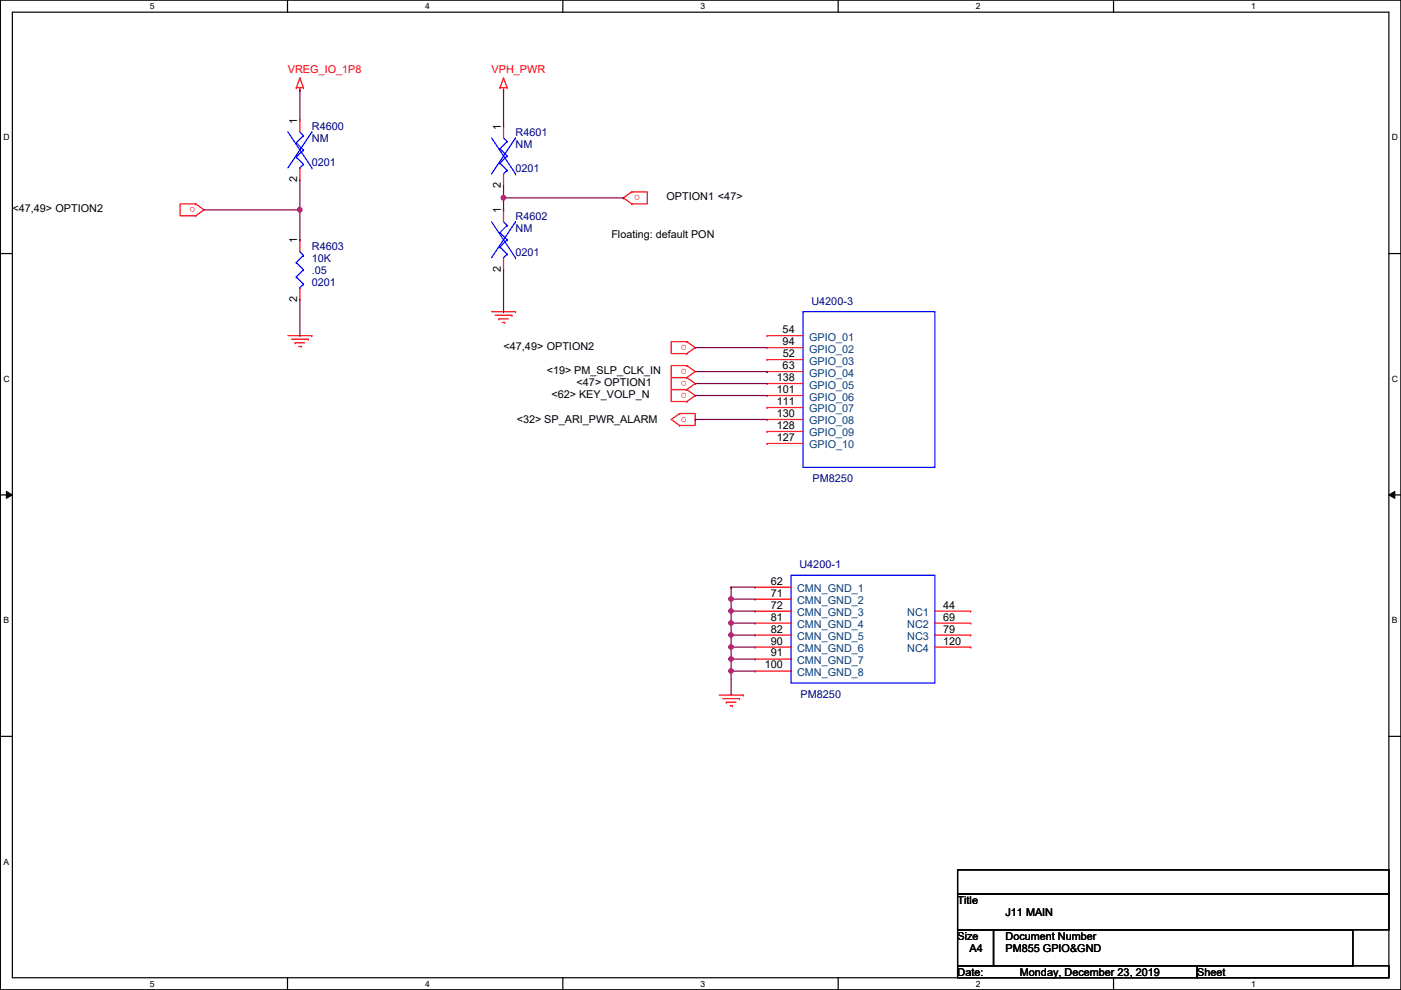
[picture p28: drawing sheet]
<svg xmlns="http://www.w3.org/2000/svg" width="297mm" height="210mm" viewBox="0 0 297 210" stroke-linecap="round" stroke-linejoin="round" font-family="sans-serif">
<defs><g id="words">
<g font-size="2.3" fill="#f00">
<text x="61" y="15.6">VREG_IO_1P8</text>
<text x="104.2" y="15.6">VPH_PWR</text>
<text x="135.7" y="41.3" transform="rotate(180 135.7 41.3)">o</text>
<text x="41.5" y="43.9" transform="rotate(180 41.5 43.9)">o</text>
<text x="145.6" y="73.1" transform="rotate(180 145.6 73.1)">o</text>
<text x="145.6" y="80.7" transform="rotate(180 145.6 80.7)">o</text>
<text x="145.6" y="78.1" transform="rotate(180 145.6 78.1)">o</text>
<text x="145.6" y="83.2" transform="rotate(180 145.6 83.2)">o</text>
<text x="144.4" y="89.5">o</text>
</g>
<g font-size="2.3">
<text x="63" y="26.2" transform="rotate(-90 63 26.2)">1</text>
<text x="106.2" y="27.5" transform="rotate(-90 106.2 27.5)">1</text>
<text x="63" y="38.6" transform="rotate(-90 63 38.6)">2</text>
<text x="106.2" y="39.9" transform="rotate(-90 106.2 39.9)">2</text>
<text x="2.6" y="45">&lt;47,49&gt; OPTION2</text>
<text x="106.2" y="45.3" transform="rotate(-90 106.2 45.3)">1</text>
<text x="141.3" y="42.5">OPTION1 &lt;47&gt;</text>
<text x="63" y="51.6" transform="rotate(-90 63 51.6)">1</text>
<text x="129.6" y="50.4">Floating: default PON</text>
<text x="106.2" y="57.7" transform="rotate(-90 106.2 57.7)">2</text>
<text x="63" y="64" transform="rotate(-90 63 64)">2</text>
<text x="165.9" y="70.6">54</text>
<text x="106.8" y="74.3">&lt;47,49&gt; OPTION2</text>
<text x="165.9" y="73.2">94</text>
<text x="165.9" y="75.7">52</text>
<text x="115.9" y="79.3">&lt;19&gt; PM_SLP_CLK_IN</text>
<text x="122.3" y="81.9">&lt;47&gt; OPTION1</text>
<text x="164.7" y="80.8">138</text>
<text x="164.7" y="83.3">101</text>
<text x="165.9" y="78.2">63</text>
<text x="109.6" y="89.7">&lt;32&gt; SP_ARI_PWR_ALARM</text>
<text x="116.9" y="84.4">&lt;62&gt; KEY_VOLP_N</text>
<text x="164.7" y="85.9">111</text>
<text x="164.7" y="88.4">130</text>
<text x="164.7" y="90.9">128</text>
<text x="164.7" y="93.5">127</text>
<text x="163.4" y="124">62</text>
<text x="163.4" y="126.5">71</text>
<text x="163.4" y="129">72</text>
<text x="163.4" y="131.6">81</text>
<text x="200" y="129">44</text>
<text x="200" y="131.6">69</text>
<text x="163.4" y="134.1">82</text>
<text x="163.4" y="136.7">90</text>
<text x="200" y="134.1">79</text>
<text x="200" y="136.6">120</text>
<text x="162.1" y="141.7">100</text>
<text x="163.4" y="139.2">91</text>
<text x="203" y="191.6">Title</text>
<text x="213.2" y="194.1">J11 MAIN</text>
<text x="203" y="199.2">Size</text>
<text x="205.6" y="201.8">A4</text>
<text x="213.2" y="199.2">Document Number</text>
<text x="213.2" y="201.8">PM855 GPIO&amp;GND</text>
<text x="203" y="206.8">Date:</text>
<text x="216.2" y="206.8">Monday, December 23, 2019</text>
<text x="253.8" y="206.8">Sheet</text>
</g>
<g font-size="2.3" fill="#000080">
<text x="66.1" y="27.5">R4600</text>
<text x="109.3" y="28.8">R4601</text>
<text x="66.1" y="30.1">NM</text>
<text x="66.1" y="35.1">0201</text>
<text x="109.3" y="31.3">NM</text>
<text x="109.3" y="36.4">0201</text>
<text x="109.3" y="46.6">R4602</text>
<text x="66.1" y="52.9">R4603</text>
<text x="109.3" y="49.1">NM</text>
<text x="66.1" y="55.5">10K</text>
<text x="66.1" y="58">.05</text>
<text x="109.3" y="54.2">0201</text>
<text x="66.1" y="60.5">0201</text>
<text x="172" y="64.6">U4200-3</text>
<text x="172.3" y="102.2">PM8250</text>
<text x="169.5" y="120.5">U4200-1</text>
<text x="169.8" y="147.9">PM8250</text>
</g>
<g font-size="2.3" fill="#004080">
<text x="171.5" y="72.2">GPIO_01</text>
<text x="171.5" y="74.8">GPIO_02</text>
<text x="171.5" y="77.3">GPIO_03</text>
<text x="171.5" y="79.8">GPIO_04</text>
<text x="171.5" y="82.4">GPIO_05</text>
<text x="171.5" y="84.9">GPIO_06</text>
<text x="171.5" y="87.5">GPIO_07</text>
<text x="171.5" y="90">GPIO_08</text>
<text x="171.5" y="92.5">GPIO_09</text>
<text x="171.5" y="95.1">GPIO_10</text>
<text x="169" y="125.6">CMN_GND_1</text>
<text x="169" y="128.1">CMN_GND_2</text>
<text x="169" y="130.6">CMN_GND_3</text>
<text x="192.4" y="130.6">NC1</text>
<text x="169" y="133.2">CMN_GND_4</text>
<text x="169" y="135.7">CMN_GND_5</text>
<text x="192.4" y="133.2">NC2</text>
<text x="192.4" y="135.7">NC3</text>
<text x="169" y="138.3">CMN_GND_6</text>
<text x="169" y="140.8">CMN_GND_7</text>
<text x="169" y="143.3">CMN_GND_8</text>
<text x="192.4" y="138.3">NC4</text>
</g>
<g font-size="1.8">
<text x="31.8" y="1.9">5</text>
<text x="90.1" y="1.9">4</text>
<text x="148.5" y="1.9">3</text>
<text x="206.9" y="1.9">2</text>
<text x="265.3" y="1.9">1</text>
<text x=".7" y="29.8">D</text>
<text x="295.1" y="29.8">D</text>
<text x=".7" y="80.9">C</text>
<text x="295.1" y="80.9">C</text>
<text x=".7" y="132.1">B</text>
<text x="295.1" y="132.1">B</text>
<text x=".7" y="183.3">A</text>
<text x="31.8" y="209.2">5</text>
<text x="90.1" y="209.2">4</text>
<text x="148.5" y="209.2">3</text>
<text x="206.9" y="209.2">2</text>
<text x="265.3" y="209.2">1</text>
</g>
</g></defs>
<path d="M.1 0h296.9v209.8h-296.9zM2.6 2.6h291.9v204.7h-291.9z" fill="none" stroke="#000" stroke-width=".25"/>
<g fill="#fff">
<path d="M31.8 .3h1v2h-1z"/>
<path d="M31.8 207.6h1v1.9h-1z"/>
</g>
<path d="M61 0v2.6M61 207.3v2.5" fill="none" stroke="#000" stroke-width=".25"/>
<g fill="#fff">
<path d="M90.1 .3h1v2h-1z"/>
<path d="M90.1 207.6h1v1.9h-1z"/>
</g>
<path d="M119.3 0v2.6M119.3 207.3v2.5" fill="none" stroke="#000" stroke-width=".25"/>
<g fill="#fff">
<path d="M148.5 .3h1v2h-1z"/>
<path d="M148.5 207.6h1v1.9h-1z"/>
</g>
<path d="M177.7 0v2.6M177.7 207.3v2.5" fill="none" stroke="#000" stroke-width=".25"/>
<g fill="#fff">
<path d="M206.9 .3h1v2h-1z"/>
<path d="M206.9 207.6h1v1.9h-1z"/>
</g>
<path d="M236.1 0v2.6M236.1 207.3v2.5" fill="none" stroke="#000" stroke-width=".25"/>
<g fill="#fff">
<path d="M265.3 .3h.9v2h-.9z"/>
<path d="M265.3 207.6h.9v1.9h-.9z"/>
<path d="M.7 28.2h1.3v1.9h-1.3z"/>
<path d="M295.1 28.2h1.3v1.9h-1.3z"/>
<path d="M.7 79.3h1.3v2h-1.3z"/>
<path d="M295.1 79.3h1.3v2h-1.3z"/>
</g>
<path d="M.1 53.8h2.5M294.5 53.8h2.5" fill="none" stroke="#000" stroke-width=".25"/>
<g fill="#fff">
<path d="M.7 130.5h1.2v2h-1.2z"/>
<path d="M295.1 130.5h1.2v2h-1.2z"/>
</g>
<path d="M.1 104.9h2.5M294.5 104.9h2.5" fill="none" stroke="#000" stroke-width=".25"/>
<path d="M1.4 104.2l1.2 .7-1.2 .8zM294.5 104.9l1.2-.7v1.5z" fill="#000"/>
<path d="M1.4 104.2l1.2 .7-1.2 .8zM294.5 104.9l1.2-.7v1.5z" fill="none" stroke="#000" stroke-width=".21"/>
<path d="M.7 181.7h1.2v2h-1.2z" fill="#fff"/>
<path d="M.1 156.1h2.5M294.5 156.1h2.5M203 184.4h91.5v5.1h-91.5zM203 189.5h91.5v7.6h-91.5zM203 197.1h7.6v7.7h-7.6zM210.6 197.1h76.2v7.7h-76.2zM203 204.8h50.8v2.5h-50.8zM253.8 204.8h40.7v2.5h-40.7z" fill="none" stroke="#000" stroke-width=".25"/>
<g fill="none" stroke="#f00" stroke-width=".25">
<path d="M62.8 18.6h.1M62.8 18.6h1.5M63.6 19.1h.1M63.6 16.6h.1M63.6 18.6v.5M63.6 16.6l-.8 2M63.6 16.6l.7 2M64.3 18.6h.1M106 18.6h.1M106 18.6h1.5M106.8 19.1h.1M106.8 16.6h.1"/>
<path d="M106.8 18.6v.5M106.8 16.6l-.8 2M106.8 16.6l.7 2M107.5 18.6h.1M63.6 25.4h.1M63.6 38.1h.1M63.6 25.4v2.6M63.6 35.6v2.5M106.8 39.4h.1M106.8 36.9v2.5M106.8 26.7h.1M106.8 26.7v2.6"/>
<path d="M41.5 45.8h.1M41.5 43.2h.1M41.5 43.2h-3.3v2.6h3.3M41.5 43.2l1.8 1.3-1.8 1.3M63.6 50.8h.1M63.6 50.8v2.6M106.8 44.5h.1M106.8 57.2h.1M106.8 44.5v2.5M106.8 54.7v2.5M133.9 43.2h.1M133.9 40.7h.1"/>
<path d="M133.9 40.7h3.3v2.5h-3.3M133.9 40.7l-1.7 1.3 1.7 1.2M61 71.2h5.1M61.8 71.9h3.6M62.6 72.7h.1M62.6 72.7h2M63.3 73.4h.5M63.6 63.5h.1M63.6 61v2.5M63.8 73.4h.1M65.4 71.9h.1M66.1 71.2h.1"/>
<path d="M104.2 66.1h5.1M105 66.8h3.5M105.7 67.6h.1M105.7 67.6h2.1M106.5 68.4h.5M107 68.4h.1M108.5 66.8h.1M109.3 66.1h.1M145.6 75h.1M145.6 72.4h.1M145.6 72.4h-3.3v2.6h3.3M145.6 77.5h.1"/>
<path d="M145.6 77.5h-3.3v2.6h3.3M145.6 72.4l1.8 1.3-1.8 1.3M145.6 77.5l1.8 1.3-1.8 1.3M162.6 71.2h.1M162.6 73.7h.1M162.6 76.2h.1M162.6 78.8h.1M162.6 71.2h7.7M162.6 73.7h7.7M162.6 76.2h7.7M162.6 78.8h7.7M144.1 87.7h.1"/>
<path d="M144.1 90.2h.1M144.1 87.7h3.3v2.5h-3.3M144.1 87.7l-1.8 1.2 1.8 1.3M145.6 85.1h.1M145.6 82.6h.1M145.6 82.6h-3.3v2.5h3.3M145.6 80.1h.1M145.6 80.1h-3.3v2.5h3.3M145.6 82.6l1.8 1.3-1.8 1.2M145.6 80.1l1.8 1.2-1.8 1.3M162.6 81.3h.1M162.6 83.9h.1"/>
<path d="M162.6 86.4h.1M162.6 88.9h.1M162.6 91.5h.1M162.6 94h.1M162.6 81.3h7.7M162.6 83.9h7.7M162.6 86.4h7.7M162.6 88.9h7.7M162.6 91.5h7.7M162.6 94h7.7M160.1 139.7h.1M160.1 139.7h7.6"/>
<path d="M160.1 124.5h.1M160.1 127h.1M160.1 129.6h.1M160.1 132.1h.1M160.1 134.7h.1M160.1 137.2h.1M160.1 124.5h7.6M160.1 127h7.6M160.1 129.6h7.6M160.1 132.1h7.6M160.1 134.7h7.6M160.1 137.2h7.6"/>
<path d="M198.2 129.6h7.6M198.2 132.1h7.6M198.2 134.7h7.6M198.2 137.2h7.6M205.8 129.6h.1M205.8 132.1h.1M205.8 134.7h.1M205.8 137.2h.1M152.5 147.4h5.1M153.2 148.1h3.6M154 148.9h.1M154 148.9h2"/>
<path d="M154.8 149.6h.5M155.3 149.6h.1M156.8 148.1h.1M157.6 147.4h.1M160.1 142.3h.1M160.1 142.3h7.6"/>
</g>
<g fill="none" stroke="#00f" stroke-width=".25">
<path d="M61 28l5.1 7.6M62.8 30.3h.1M62.8 33.3h.1M62.8 30.3l1.5 1.5M62.8 33.3l1.5 1.5M63.6 35.6h.1M63.6 28l.7 .7M64.3 28.7h.1M64.3 31.8h.1M64.3 34.8h.1M64.3 28.7l-1.5 1.6M64.3 31.8l-1.5 1.5"/>
<path d="M64.3 34.8l-.7 .8M66.1 28h.1M66.1 35.6h.1M66.1 28l-5.1 7.6M104.2 29.3l5.1 7.6M106 31.5h.1M106 34.6h.1M106 31.5l1.5 1.6M106 34.6l1.5 1.5M106.8 36.9h.1M106.8 29.3l.7 .7M107.5 30h.1"/>
<path d="M107.5 33.1h.1M107.5 36.1h.1M107.5 30l-1.5 1.5M107.5 33.1l-1.5 1.5M107.5 36.1l-.7 .8M109.3 29.3h.1M109.3 36.9h.1M109.3 29.3l-5.1 7.6M62.8 55.7h.1M62.8 58.7h.1M62.8 55.7l1.5 1.5M62.8 58.7l1.5 1.5"/>
<path d="M63.6 53.4l.7 .7M64.3 54.1h.1M64.3 57.2h.1M64.3 54.1l-1.5 1.6M64.3 57.2l-1.5 1.5M104.2 47l5.1 7.7M106 49.3h.1M106 52.4h.1M106 49.3l1.5 1.5M106 52.4l1.5 1.5M106.8 54.7h.1M106.8 47l.7 .8"/>
<path d="M107.5 47.8h.1M107.5 50.8h.1M107.5 53.9h.1M107.5 47.8l-1.5 1.5M107.5 50.8l-1.5 1.6M107.5 53.9l-.7 .8M109.3 47h.1M109.3 54.7h.1M109.3 47l-5.1 7.7M63.6 61h.1M64.3 60.2h.1M64.3 60.2l-.7 .8"/>
<path d="M170.3 66.1h27.9v33h-27.9zM167.7 122h30.5v22.8h-30.5z"/>
</g>
<path d="M147.4 88.9h.1M147.4 83.9h.1M147.4 88.9h15.2M147.4 83.9h15.2M155 124.5h.1M155 127h.1M155 124.5h5.1M155 127h5.1" fill="none" stroke="#800040" stroke-width=".25"/>
<circle cx="155" cy="127" r=".49" fill="#f0f"/>
<circle cx="155" cy="127" r=".49" fill="none" stroke="#f0f" stroke-width=".25"/>
<path d="M155 129.6h.1M155 132.1h.1M155 134.7h.1M155 137.2h.1M155 129.6h5.1M155 132.1h5.1M155 134.7h5.1M155 137.2h5.1" fill="none" stroke="#800040" stroke-width=".25"/>
<circle cx="155" cy="137.2" r=".49" fill="#f0f"/>
<circle cx="155" cy="137.2" r=".49" fill="none" stroke="#f0f" stroke-width=".25"/>
<path d="M155 124.5h.1M155 127h.1M155 124.5v5.1" fill="none" stroke="#800040" stroke-width=".25"/>
<circle cx="155" cy="129.6" r=".49" fill="#f0f"/>
<circle cx="155" cy="129.6" r=".49" fill="none" stroke="#f0f" stroke-width=".25"/>
<path d="M155 129.6h.1M155 132.1h.1M155 129.6v5.1" fill="none" stroke="#800040" stroke-width=".25"/>
<circle cx="155" cy="134.6" r=".49" fill="#f0f"/>
<circle cx="155" cy="134.6" r=".49" fill="none" stroke="#f0f" stroke-width=".25"/>
<circle cx="155" cy="132.1" r=".49" fill="#f0f"/>
<circle cx="155" cy="132.1" r=".49" fill="none" stroke="#f0f" stroke-width=".25"/>
<path d="M155 134.7h.1M155 137.2h.1M155 139.7h.1M155 134.7v5M155 139.7h5.1" fill="none" stroke="#800040" stroke-width=".25"/>
<circle cx="155" cy="139.7" r=".49" fill="#f0f"/>
<circle cx="155" cy="139.7" r=".49" fill="none" stroke="#f0f" stroke-width=".25"/>
<path d="M155 139.7h.1M155 139.7v7.7M155 142.3h.1M155 142.3h5.1" fill="none" stroke="#800040" stroke-width=".25"/>
<circle cx="155" cy="142.3" r=".49" fill="#f0f"/>
<circle cx="155" cy="142.3" r=".49" fill="none" stroke="#f0f" stroke-width=".25"/>
<g fill="none" stroke="#800040" stroke-width=".25">
<path d="M63.6 19.1h.1M63.6 19.1v6.3M106.8 19.1v7.6M63.6 38.1v12.7M106.8 26.7h.1M106.8 39.4v2.6M43.3 44.5h20.3M63.6 44.5h.1M63.6 50.8h.1M106.8 42h.1M106.8 57.2v8.9M63.6 71.2h.1"/>
<path d="M63.6 63.5v7.7M106.8 66.1h.1M147.4 73.7h.1M147.4 73.7h15.2"/>
</g>
<circle cx="63.6" cy="44.5" r=".49" fill="#f0f"/>
<circle cx="63.6" cy="44.5" r=".49" fill="none" stroke="#f0f" stroke-width=".25"/>
<path d="M106.8 42h25.4M132.2 42h.1" fill="none" stroke="#800040" stroke-width=".25"/>
<circle cx="106.7" cy="41.9" r=".49" fill="#f0f"/>
<circle cx="106.7" cy="41.9" r=".49" fill="none" stroke="#f0f" stroke-width=".25"/>
<path d="M106.8 44.5h.1M106.8 42v2.5M147.4 78.8h15.2M162.6 78.8h.1M147.4 81.3h.1M147.4 81.3h15.2" fill="none" stroke="#800040" stroke-width=".25"/>
<circle cx="155" cy="127" r=".49" fill="#f0f"/>
<circle cx="155" cy="127" r=".49" fill="none" stroke="#f0f" stroke-width=".25"/>
<circle cx="155" cy="137.2" r=".49" fill="#f0f"/>
<circle cx="155" cy="137.2" r=".49" fill="none" stroke="#f0f" stroke-width=".25"/>
<circle cx="155" cy="129.6" r=".49" fill="#f0f"/>
<circle cx="155" cy="129.6" r=".49" fill="none" stroke="#f0f" stroke-width=".25"/>
<circle cx="155" cy="134.6" r=".49" fill="#f0f"/>
<circle cx="155" cy="134.6" r=".49" fill="none" stroke="#f0f" stroke-width=".25"/>
<circle cx="155" cy="132.1" r=".49" fill="#f0f"/>
<circle cx="155" cy="132.1" r=".49" fill="none" stroke="#f0f" stroke-width=".25"/>
<circle cx="155" cy="139.7" r=".49" fill="#f0f"/>
<circle cx="155" cy="139.7" r=".49" fill="none" stroke="#f0f" stroke-width=".25"/>
<circle cx="155" cy="142.3" r=".49" fill="#f0f"/>
<circle cx="155" cy="142.3" r=".49" fill="none" stroke="#f0f" stroke-width=".25"/>
<circle cx="63.6" cy="44.5" r=".49" fill="#f0f"/>
<circle cx="63.6" cy="44.5" r=".49" fill="none" stroke="#f0f" stroke-width=".25"/>
<circle cx="106.7" cy="41.9" r=".49" fill="#f0f"/>
<circle cx="106.7" cy="41.9" r=".49" fill="none" stroke="#f0f" stroke-width=".25"/>
<use href="#words"/>
</svg>
